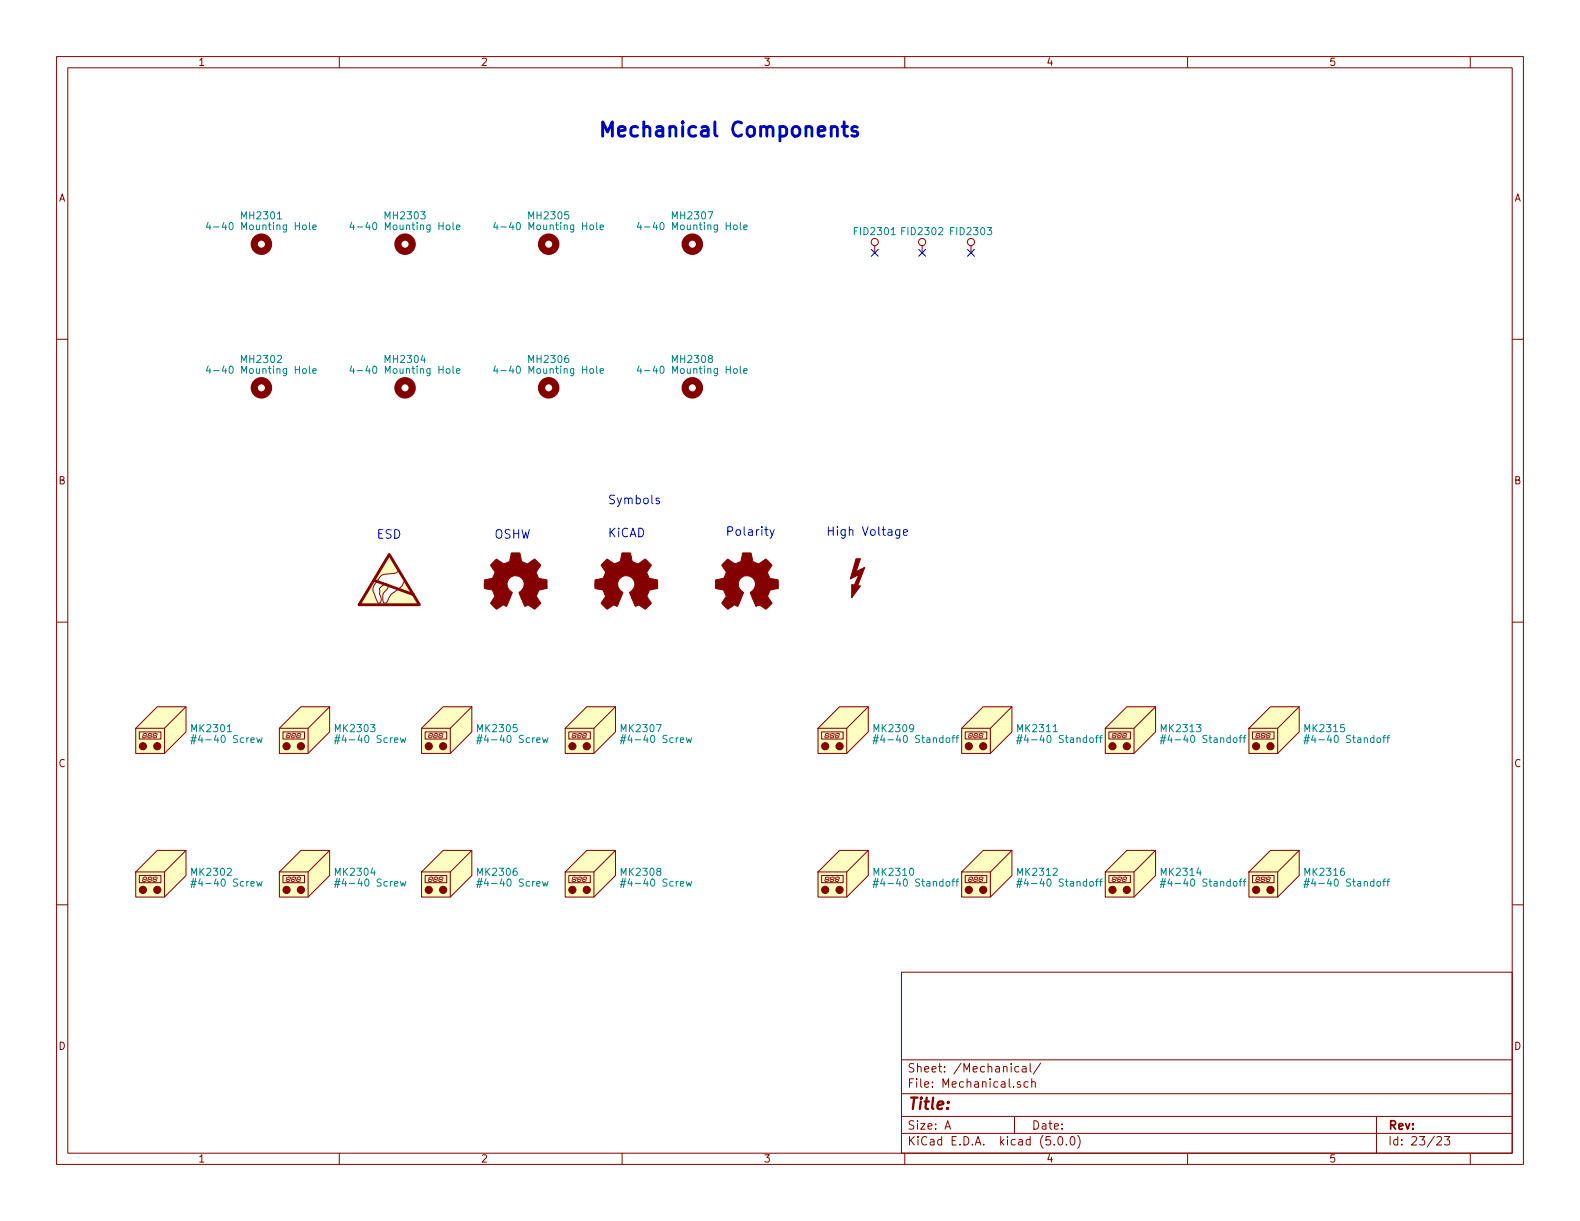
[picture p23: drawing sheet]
<svg xmlns="http://www.w3.org/2000/svg" width="279mm" height="216mm" viewBox="0 0 279 216" stroke-linecap="round" stroke-linejoin="round" font-family="sans-serif">
<defs><g id="words">
<text font-size="3.5" fill="#0000c2" x="105.7" y="24.2">Mechanical Components</text>
<text font-size="2.8" fill="#840000" x="160.4" y="196.2">Title:</text>
<g font-size="2.1" fill="#0000c2">
<text x="107.4" y="89.2">Symbols</text>
<text x="66.5" y="95.2">ESD</text>
<text x="87.4" y="95.2">OSHW</text>
<text x="107.4" y="95">KiCAD</text>
<text x="128.3" y="94.7">Polarity</text>
<text x="146" y="94.7">High Voltage</text>
</g>
<g font-size="2.1" fill="#840000">
<text x="160.4" y="189.6">Sheet: /Mechanical/</text>
<text x="160.4" y="192.3">File: Mechanical.sch</text>
<text x="160.4" y="202.5">KiCad E.D.A. kicad (5.0.0)</text>
<text x="160.4" y="199.7">Size: A</text>
<text x="182.4" y="199.7">Date:</text>
<text x="245.4" y="199.7">Rev:</text>
<text x="245.4" y="202.5">Id: 23/23</text>
</g>
<g font-size="1.8" fill="#840000">
<text x="35" y="11.6">1</text>
<text x="85" y="11.6">2</text>
<text x="135" y="11.6">3</text>
<text x="185" y="11.6">4</text>
<text x="235" y="11.6">5</text>
<text x="10.4" y="35.6">A</text>
<text x="267.8" y="35.6">A</text>
<text x="10.4" y="85.6">B</text>
<text x="267.8" y="85.6">B</text>
<text x="10.4" y="135.6">C</text>
<text x="267.8" y="135.6">C</text>
<text x="10.4" y="185.6">D</text>
<text x="267.8" y="185.6">D</text>
<text x="35" y="205.5">1</text>
<text x="85" y="205.5">2</text>
<text x="135" y="205.5">3</text>
<text x="185" y="205.5">4</text>
<text x="235" y="205.5">5</text>
</g>
<g font-size="1.8" fill="#008484">
<text x="38.1" y="40.7">4-40 Mounting Hole</text>
<text x="42.9" y="38.8">MH2301</text>
<text x="63.5" y="40.7">4-40 Mounting Hole</text>
<text x="68.3" y="38.8">MH2303</text>
<text x="88.9" y="40.7">4-40 Mounting Hole</text>
<text x="93.7" y="38.8">MH2305</text>
<text x="114.3" y="40.7">4-40 Mounting Hole</text>
<text x="119.1" y="38.8">MH2307</text>
<text x="151.3" y="41.6">FID2301</text>
<text x="159.7" y="41.6">FID2302</text>
<text x="168.3" y="41.6">FID2303</text>
<text x="42.9" y="64.2">MH2302</text>
<text x="68.3" y="64.2">MH2304</text>
<text x="93.7" y="64.2">MH2306</text>
<text x="119.1" y="64.2">MH2308</text>
<text x="38.1" y="66.1">4-40 Mounting Hole</text>
<text x="63.5" y="66.1">4-40 Mounting Hole</text>
<text x="88.9" y="66.1">4-40 Mounting Hole</text>
<text x="114.3" y="66.1">4-40 Mounting Hole</text>
<text x="34.1" y="129.5">MK2301</text>
<text x="35" y="131.4">#4-40 Screw</text>
<text x="59.5" y="129.5">MK2303</text>
<text x="60.4" y="131.4">#4-40 Screw</text>
<text x="84.6" y="129.5">MK2305</text>
<text x="85.5" y="131.4">#4-40 Screw</text>
<text x="110" y="129.5">MK2307</text>
<text x="110.9" y="131.4">#4-40 Screw</text>
<text x="154.7" y="129.5">MK2309</text>
<text x="155.9" y="131.4">#4-40 Standoff</text>
<text x="180.1" y="129.5">MK2311</text>
<text x="181.3" y="131.4">#4-40 Standoff</text>
<text x="205.5" y="129.5">MK2313</text>
<text x="206.7" y="131.4">#4-40 Standoff</text>
<text x="230.9" y="129.5">MK2315</text>
<text x="232.1" y="131.4">#4-40 Standoff</text>
<text x="34.1" y="154.9">MK2302</text>
<text x="59.5" y="154.9">MK2304</text>
<text x="84.6" y="154.9">MK2306</text>
<text x="110" y="154.9">MK2308</text>
<text x="154.7" y="154.9">MK2310</text>
<text x="180.1" y="154.9">MK2312</text>
<text x="205.5" y="154.9">MK2314</text>
<text x="230.9" y="154.9">MK2316</text>
<text x="35" y="156.8">#4-40 Screw</text>
<text x="60.4" y="156.8">#4-40 Screw</text>
<text x="85.5" y="156.8">#4-40 Screw</text>
<text x="110.9" y="156.8">#4-40 Screw</text>
<text x="155.9" y="156.8">#4-40 Standoff</text>
<text x="181.3" y="156.8">#4-40 Standoff</text>
<text x="206.7" y="156.8">#4-40 Standoff</text>
<text x="232.1" y="156.8">#4-40 Standoff</text>
</g>
</g></defs>
<g fill="none" stroke="#840000" stroke-width=".18">
<path d="M10 10h259.4v195.9h-259.4zM12 12h255.4v191.9h-255.4zM60 10v2M110 10v2M160 10v2M210 10v2M260 10v2M10 60h2M154.7 44.7h.1M154.7 43.4v1.3M163.1 44.7h.1M163.1 43.4v1.3"/>
<path d="M171.7 44.7h.1M171.7 43.4v1.3M267.4 60h2M68.8 98l1.8 2.9-.7 .4-1.4 .2a1.5 1.5 0 0 0-1.6 1l-.2 .2a1.84 1.84 0 0 0-.4 2.7l.1 .3a1.05 1.05 0 0 0 .7 1 .98 .98 0 0 0 0-1.6l.1-.4a.98 .98 0 0 1 .6-1.2 .48 .48 0 0 1 .6-.2 .48 .48 0 0 1 .2 .5l-.1 .3a1.94 1.94 0 0 0-.7 2.4l.2 .2 .3-.1a5.8 5.8 0 0 1 2.5-2.7l.4-.5a.75 .75 0 0 1 .5-.7l2.5 4.3h-10.8zM10 110h2M267.4 110h2M24.6 129.4h3.8v1.3h-3.8zM25.2 130.1v.3M25.3 130.5h.4M25.3 129.7v.3M25.4 130.1h.3M25.5 129.7h.3"/>
<path d="M25.9 130.1l-.1 .3M26 129.7l-.1 .3M26.2 130.1l-.1 .3M26.2 130.5h.4M26.3 129.7l-.1 .3M26.3 130.1h.3M26.4 129.7h.3M26.8 130.1l-.1 .3M26.9 129.7l-.1 .3M27.1 130.1l-.1 .3M27.1 130.5h.4M27.2 129.7l-.1 .3"/>
<path d="M27.2 130.1h.3M27.3 129.7h.3M27.7 130.1l-.1 .3M27.8 129.7l-.1 .3M27.8 125h5.1v4.4l-3.8 3.8h-5.1v-4.4zM29.1 128.8v4.4M32.9 125l-3.8 3.8h-5.1M50 129.4h3.8v1.3h-3.8zM50.6 130.1v.3M50.7 130.5h.4M50.7 129.7v.3M50.8 130.1h.3"/>
<path d="M50.9 129.7h.3M51.3 130.1l-.1 .3M51.4 129.7l-.1 .3M51.6 130.1l-.1 .3M51.6 130.5h.4M51.7 129.7l-.1 .3M51.7 130.1h.3M51.8 129.7h.3M52.2 130.1l-.1 .3M52.3 129.7l-.1 .3M52.5 130.1l-.1 .3M52.5 130.5h.4"/>
<path d="M52.6 129.7l-.1 .3M52.6 130.1h.3M52.7 129.7h.3M53.1 130.1l-.1 .3M53.2 129.7l-.1 .3M53.2 125h5.1v4.4l-3.8 3.8h-5.1v-4.4zM54.5 128.8v4.4M58.3 125l-3.8 3.8h-5.1M75.2 129.4h3.8v1.3h-3.8zM75.8 130.1l-.1 .3M75.8 130.5h.4M75.9 129.7l-.1 .3"/>
<path d="M75.9 130.1h.4M76 129.7h.4M76.4 130.1v.3M76.5 129.7v.3M76.7 130.1v.3M76.8 130.5h.3M76.8 129.7v.3M76.9 130.1h.3M77 129.7h.3M77.3 130.1v.3M77.4 129.7v.3M77.6 130.1v.3"/>
<path d="M77.7 130.5h.3M77.7 129.7v.3M77.8 130.1h.3M77.9 129.7h.3M78.2 130.1v.3M78.3 129.7v.3M78.4 125h5v4.4l-3.8 3.8h-5.1v-4.4zM79.6 128.8v4.4M83.4 125l-3.8 3.8h-5.1M100.6 129.4h3.8v1.3h-3.8zM101.2 130.1l-.1 .3M101.2 130.5h.4"/>
<path d="M101.3 129.7l-.1 .3M101.3 130.1h.4M101.4 129.7h.4M101.8 130.1v.3M101.9 129.7v.3M102.1 130.1v.3M102.2 130.5h.3M102.2 129.7v.3M102.3 130.1h.3M102.4 129.7h.3M102.7 130.1v.3M102.8 129.7v.3"/>
<path d="M103 130.1v.3M103.1 130.5h.3M103.1 129.7v.3M103.2 130.1h.3M103.3 129.7h.3M103.6 130.1v.3M103.7 129.7v.3M103.8 125h5v4.4l-3.8 3.8h-5.1v-4.4zM105 128.8v4.4M108.8 125l-3.8 3.8h-5.1M145.3 129.4h3.8v1.3h-3.8zM145.9 130.1l-.1 .3"/>
<path d="M145.9 130.5h.4M146 129.7l-.1 .3M146 130.1h.4M146.2 129.7h.3M146.5 130.1v.3M146.6 129.7v.3M146.8 130.1v.3M146.9 130.5h.3M146.9 129.7v.3M147 130.1h.3M147.1 129.7h.3M147.4 130.1v.3"/>
<path d="M147.5 129.7v.3M147.7 130.1v.3M147.8 130.5h.3M147.8 129.7v.3M147.9 130.1h.3M148 129.7h.3M148.3 130.1v.3M148.4 129.7v.3M148.5 125h5v4.4l-3.8 3.8h-5v-4.4zM149.7 128.8v4.4M153.5 125l-3.8 3.8h-5M170.7 129.4h3.8v1.3h-3.8z"/>
<path d="M171.3 130.1l-.1 .3M171.3 130.5h.4M171.4 129.7l-.1 .3M171.4 130.1h.4M171.6 129.7h.3M171.9 130.1v.3M172 129.7v.3M172.2 130.1v.3M172.3 130.5h.3M172.3 129.7v.3M172.4 130.1h.3M172.5 129.7h.3"/>
<path d="M172.8 130.1v.3M172.9 129.7v.3M173.1 130.1v.3M173.2 130.5h.3M173.2 129.7v.3M173.3 130.1h.3M173.4 129.7h.3M173.7 130.1v.3M173.8 129.7v.3M173.9 125h5v4.4l-3.8 3.8h-5v-4.4zM175.1 128.8v4.4M178.9 125l-3.8 3.8h-5"/>
<path d="M196.1 129.4h3.8v1.3h-3.8zM196.7 130.1l-.1 .3M196.7 130.5h.4M196.8 129.7l-.1 .3M196.8 130.1h.4M197 129.7h.3M197.3 130.1v.3M197.4 129.7v.3M197.6 130.1v.3M197.7 130.5h.3M197.7 129.7v.3M197.8 130.1h.3"/>
<path d="M197.9 129.7h.3M198.2 130.1v.3M198.3 129.7v.3M198.5 130.1v.3M198.6 130.5h.3M198.6 129.7v.3M198.7 130.1h.3M198.8 129.7h.3M199.1 130.1v.3M199.2 129.7v.3M199.3 125h5v4.4l-3.8 3.8h-5v-4.4zM200.5 128.8v4.4"/>
<path d="M204.3 125l-3.8 3.8h-5M221.5 129.4h3.8v1.3h-3.8zM222.1 130.1l-.1 .3M222.1 130.5h.4M222.2 129.7l-.1 .3M222.2 130.1h.4M222.4 129.7h.3M222.7 130.1v.3M222.8 129.7v.3M223 130.1v.3M223.1 130.5h.3M223.1 129.7v.3"/>
<path d="M223.2 130.1h.3M223.3 129.7h.3M223.6 130.1v.3M223.7 129.7v.3M223.9 130.1v.3M224 130.5h.3M224 129.7v.3M224.1 130.1h.3M224.2 129.7h.3M224.5 130.1v.3M224.6 129.7v.3M224.7 125h5v4.4l-3.8 3.8h-5v-4.4z"/>
<path d="M225.9 128.8v4.4M229.7 125l-3.8 3.8h-5M10 160h2M24.6 154.8h3.8v1.3h-3.8zM25.2 155.5v.3M25.3 155.9h.4M25.3 155.1v.3M25.4 155.5h.3M25.5 155.1h.3M25.9 155.5l-.1 .3M26 155.1l-.1 .3M26.2 155.5l-.1 .3"/>
<path d="M26.2 155.9h.4M26.3 155.1l-.1 .3M26.3 155.5h.3M26.4 155.1h.3M26.8 155.5l-.1 .3M26.9 155.1l-.1 .3M27.1 155.5l-.1 .3M27.1 155.9h.4M27.2 155.1l-.1 .3M27.2 155.5h.3M27.3 155.1h.3M27.7 155.5l-.1 .3"/>
<path d="M27.8 155.1l-.1 .3M27.8 150.4h5.1v4.4l-3.8 3.8h-5.1v-4.4zM29.1 154.2v4.4M32.9 150.4l-3.8 3.8h-5.1M50 154.8h3.8v1.3h-3.8zM50.6 155.5v.3M50.7 155.9h.4M50.7 155.1v.3M50.8 155.5h.3M50.9 155.1h.3M51.3 155.5l-.1 .3M51.4 155.1l-.1 .3"/>
<path d="M51.6 155.5l-.1 .3M51.6 155.9h.4M51.7 155.1l-.1 .3M51.7 155.5h.3M51.8 155.1h.3M52.2 155.5l-.1 .3M52.3 155.1l-.1 .3M52.5 155.5l-.1 .3M52.5 155.9h.4M52.6 155.1l-.1 .3M52.6 155.5h.3M52.7 155.1h.3"/>
<path d="M53.1 155.5l-.1 .3M53.2 155.1l-.1 .3M53.2 150.4h5.1v4.4l-3.8 3.8h-5.1v-4.4zM54.5 154.2v4.4M58.3 150.4l-3.8 3.8h-5.1M74.5 154.2l3.9-3.8h5v4.4l-3.8 3.8h-5.1zM75.2 154.8h3.8v1.3h-3.8zM75.8 155.5l-.1 .3M75.8 155.9h.4M75.9 155.1l-.1 .3M75.9 155.5h.4M76 155.1h.4"/>
<path d="M76.4 155.5v.3M76.5 155.1v.3M76.7 155.5v.3M76.8 155.9h.3M76.8 155.1v.3M76.9 155.5h.3M77 155.1h.3M77.3 155.5v.3M77.4 155.1v.3M77.6 155.5v.3M77.7 155.9h.3M77.7 155.1v.3"/>
<path d="M77.8 155.5h.3M77.9 155.1h.3M78.2 155.5v.3M78.3 155.1v.3M79.6 154.2v4.4M83.4 150.4l-3.8 3.8h-5.1M100.6 154.8h3.8v1.3h-3.8zM101.2 155.5l-.1 .3M101.2 155.9h.4M101.3 155.1l-.1 .3M101.3 155.5h.4M101.4 155.1h.4"/>
<path d="M101.8 155.5v.3M101.9 155.1v.3M102.1 155.5v.3M102.2 155.9h.3M102.2 155.1v.3M102.3 155.5h.3M102.4 155.1h.3M102.7 155.5v.3M102.8 155.1v.3M103 155.5v.3M103.1 155.9h.3M103.1 155.1v.3"/>
<path d="M103.2 155.5h.3M103.3 155.1h.3M103.6 155.5v.3M103.7 155.1v.3M103.8 150.4h5v4.4l-3.8 3.8h-5.1v-4.4zM105 154.2v4.4M108.8 150.4l-3.8 3.8h-5.1M145.3 154.8h3.8v1.3h-3.8zM145.9 155.5l-.1 .3M145.9 155.9h.4M146 155.1l-.1 .3M146 155.5h.4"/>
<path d="M146.2 155.1h.3M146.5 155.5v.3M146.6 155.1v.3M146.8 155.5v.3M146.9 155.9h.3M146.9 155.1v.3M147 155.5h.3M147.1 155.1h.3M147.4 155.5v.3M147.5 155.1v.3M147.7 155.5v.3M147.8 155.9h.3"/>
<path d="M147.8 155.1v.3M147.9 155.5h.3M148 155.1h.3M148.3 155.5v.3M148.4 155.1v.3M148.5 150.4h5v4.4l-3.8 3.8h-5v-4.4zM149.7 154.2v4.4M153.5 150.4l-3.8 3.8h-5M170.1 154.2l3.8-3.8h5v4.4l-3.8 3.8h-5zM170.7 154.8h3.8v1.3h-3.8zM171.3 155.5l-.1 .3M171.3 155.9h.4"/>
<path d="M171.4 155.1l-.1 .3M171.4 155.5h.4M171.6 155.1h.3M171.9 155.5v.3M172 155.1v.3M172.2 155.5v.3M172.3 155.9h.3M172.3 155.1v.3M172.4 155.5h.3M172.5 155.1h.3M172.8 155.5v.3M172.9 155.1v.3"/>
<path d="M173.1 155.5v.3M173.2 155.9h.3M173.2 155.1v.3M173.3 155.5h.3M173.4 155.1h.3M173.7 155.5v.3M173.8 155.1v.3M175.1 154.2v4.4M178.9 150.4l-3.8 3.8h-5M196.1 154.8h3.8v1.3h-3.8zM196.7 155.5l-.1 .3M196.7 155.9h.4"/>
<path d="M196.8 155.1l-.1 .3M196.8 155.5h.4M197 155.1h.3M197.3 155.5v.3M197.4 155.1v.3M197.6 155.5v.3M197.7 155.9h.3M197.7 155.1v.3M197.8 155.5h.3M197.9 155.1h.3M198.2 155.5v.3M198.3 155.1v.3"/>
<path d="M198.5 155.5v.3M198.6 155.9h.3M198.6 155.1v.3M198.7 155.5h.3M198.8 155.1h.3M199.1 155.5v.3M199.2 155.1v.3M199.3 150.4h5v4.4l-3.8 3.8h-5v-4.4zM200.5 154.2v4.4M204.3 150.4l-3.8 3.8h-5M221.5 154.8h3.8v1.3h-3.8zM222.1 155.5l-.1 .3"/>
<path d="M222.1 155.9h.4M222.2 155.1l-.1 .3M222.2 155.5h.4M222.4 155.1h.3M222.7 155.5v.3M222.8 155.1v.3M223 155.5v.3M223.1 155.9h.3M223.1 155.1v.3M223.2 155.5h.3M223.3 155.1h.3M223.6 155.5v.3"/>
<path d="M223.7 155.1v.3M223.9 155.5v.3M224 155.9h.3M224 155.1v.3M224.1 155.5h.3M224.2 155.1h.3M224.5 155.5v.3M224.6 155.1v.3M224.7 150.4h5v4.4l-3.8 3.8h-5v-4.4zM225.9 154.2v4.4M229.7 150.4l-3.8 3.8h-5M267.4 160h2"/>
<path d="M159.4 171.9h108v32h-108zM159.4 197.4h108M159.4 193.4h108M159.4 187.4h108M167.1 199.7l.5-1.5 .5 1.5M167.2 199.2h.8M179.4 197.4v3M180.2 188.6h-.5l-.2 .2 .1 .7h.6M180.4 191.3h-.3l-.2 .2 .1 .2 .4 .1v.4h-.5M180.8 188.6h.6l.1 1M181.5 188.9l-.6 .1-.2 .2 .2 .4 .6-.1M181.8 191.3h-.4l-.3 .2 .1 .6 .2 .2 .4-.1"/>
<path d="M182.2 188.1v1.3l.2 .2M182.4 191.4l.3-.1h.3l.1 1M182.4 190.8v1.5M184 188l-1.3 1.9M243.4 197.4v6.5M60 203.9v2M110 203.9v2M159.4 200.4h108M160 203.9v2M186.4 202.3v.2M187.2 201.1l.4-.1a.94 .94 0 0 1 0 1.5 .79 .79 0 0 1-.4-1.4zM188.6 202.3v.2"/>
<path d="M189.4 201.1l.3-.1a.94 .94 0 0 1 0 1.5 .82 .82 0 0 1-.3-1.4zM190.6 200.8a1.71 1.71 0 0 1 0 2.2M210 203.9v2M254.1 201.1l.2-.1h.4l.2 .4-.9 1.1h.9M255.4 201h1l-.5 .5 .4 .2v.6l-.2 .2-.7-.2M260 203.9v2"/>
<circle cx="154.7" cy="42.8" r=".63"/>
<circle cx="163.1" cy="42.8" r=".63"/>
<circle cx="171.7" cy="42.8" r=".63"/>
</g>
<g fill="none" stroke="#840000" stroke-width="1.3">
<circle cx="46.2" cy="43.2" r="1.27"/>
<circle cx="71.6" cy="43.2" r="1.27"/>
<circle cx="97" cy="43.2" r="1.27"/>
<circle cx="122.4" cy="43.2" r="1.27"/>
<circle cx="46.2" cy="68.6" r="1.27"/>
<circle cx="71.6" cy="68.6" r="1.27"/>
<circle cx="97" cy="68.6" r="1.27"/>
<circle cx="122.4" cy="68.6" r="1.27"/>
</g>
<g fill="none" stroke="#008484" stroke-width=".18">
<path d="M36.8 39.3l-.3 .9h.8M37.1 39.8v.8M53.6 39.8h.3l.3 .2-.1 .6h-.4l-.2-.2zM54.7 39.3v1.1l.2 .2M62.2 39.3l-.3 .9h.8M62.5 39.8v.8M79 39.8h.3l.3 .2-.1 .6h-.4l-.2-.2zM80.1 39.3v1.1l.2 .2M87.6 39.3l-.3 .9h.8M87.9 39.8v.8M104.4 39.8h.3l.3 .2-.1 .6h-.4l-.2-.2zM105.5 39.3v1.1l.2 .2"/>
<path d="M113 39.3l-.3 .9h.8M113.3 39.8v.8M129.8 39.8h.3l.3 .2-.1 .6h-.4l-.2-.2zM130.9 39.3v1.1l.2 .2M55.3 40.2l.6-.1v-.3h-.4l-.2 .2 .1 .6h.5M80.7 40.2l.6-.1v-.3h-.4l-.2 .2 .1 .6h.5M106.1 40.2l.6-.1v-.3h-.4l-.2 .2 .1 .6h.5M131.5 40.2l.6-.1v-.3h-.4l-.2 .2 .1 .6h.5M36.8 64.7l-.3 .9h.8M37.1 65.2v.8M53.6 65.2h.3l.3 .2-.1 .6h-.4l-.2-.2zM54.7 64.7v1.1l.2 .2"/>
<path d="M55.3 65.6l.6-.1v-.3h-.4l-.2 .2 .1 .6h.5M62.2 64.7l-.3 .9h.8M62.5 65.2v.8M79 65.2h.3l.3 .2-.1 .6h-.4l-.2-.2zM80.1 64.7v1.1l.2 .2M80.7 65.6l.6-.1v-.3h-.4l-.2 .2 .1 .6h.5M87.6 64.7l-.3 .9h.8M87.9 65.2v.8M104.4 65.2h.3l.3 .2-.1 .6h-.4l-.2-.2zM105.5 64.7v1.1l.2 .2M106.1 65.6l.6-.1v-.3h-.4l-.2 .2 .1 .6h.5M113 64.7l-.3 .9h.8"/>
<path d="M113.3 65.2v.8M129.8 65.2h.3l.3 .2-.1 .6h-.4l-.2-.2zM130.9 64.7v1.1l.2 .2M131.5 65.6l.6-.1v-.3h-.4l-.2 .2 .1 .6h.5M33.7 131h.9M33.8 130.5h.9M34.2 129.9l-.4 1.6M34.6 129.9l-.3 1.6M40.2 129.4h.7M45.4 130.5l.2 .8 .3-.6 .2 .6 .3-.8M59.1 131h.9M59.2 130.5h.9"/>
<path d="M59.6 129.9l-.4 1.6M60 129.9l-.3 1.6M70.8 130.5l.2 .8 .3-.6 .2 .6 .3-.8M84.3 131h.9M84.4 130.5h.9M84.8 129.9l-.4 1.6M85.2 129.9l-.4 1.6M95.9 130.5l.3 .8 .2-.6 .3 .6 .2-.8M109.7 131h.9M109.8 130.5h.9M110.2 129.9l-.4 1.6M110.6 129.9l-.4 1.6"/>
<path d="M121.3 130.5l.3 .8 .2-.6 .3 .6 .2-.8M154.4 131h.8M154.5 130.5h.9M154.8 129.9l-.3 1.6M155.2 129.9l-.3 1.6M168.3 130.5h.5M168.8 130l-.3 .2v1.1M169 130.5h.5M169.5 130l-.3 .2v1.1M179.8 131h.8M179.9 130.5h.9M180.2 129.9l-.3 1.6"/>
<path d="M180.6 129.9l-.3 1.6M186.2 129.4h.8M193.7 130.5h.5M194.2 130l-.3 .2v1.1M194.4 130.5h.5M194.9 130l-.3 .2v1.1M205.2 131h.8M205.3 130.5h.9M205.6 129.9l-.3 1.6M206 129.9l-.3 1.6M219.1 130.5h.5M219.6 130l-.3 .2v1.1"/>
<path d="M219.8 130.5h.5M220.3 130l-.3 .2v1.1M230.6 131h.8M230.7 130.5h.9M231 129.9l-.3 1.6M231.4 129.9l-.3 1.6M244.5 130.5h.5M245 130l-.3 .2v1.1M245.2 130.5h.5M245.7 130l-.3 .2v1.1M33.7 156.4h.9M33.8 155.9h.9"/>
<path d="M34.2 155.3l-.4 1.6M34.6 155.3l-.3 1.6M45.4 155.9l.2 .8 .3-.6 .2 .6 .3-.8M59.1 156.4h.9M59.2 155.9h.9M59.6 155.3l-.4 1.6M60 155.3l-.3 1.6M70.8 155.9l.2 .8 .3-.6 .2 .6 .3-.8M84.3 156.4h.9M84.4 155.9h.9M84.8 155.3l-.4 1.6M85.2 155.3l-.4 1.6"/>
<path d="M95.9 155.9l.3 .8 .2-.6 .3 .6 .2-.8M109.7 156.4h.9M109.8 155.9h.9M110.2 155.3l-.4 1.6M110.6 155.3l-.4 1.6M121.3 155.9l.3 .8 .2-.6 .3 .6 .2-.8M154.4 156.4h.8M154.5 155.9h.9M154.8 155.3l-.3 1.6M155.2 155.3l-.3 1.6M168.3 155.9h.5M168.8 155.4l-.3 .2v1.1"/>
<path d="M169 155.9h.5M169.5 155.4l-.3 .2v1.1M179.8 156.4h.8M179.9 155.9h.9M180.2 155.3l-.3 1.6M180.6 155.3l-.3 1.6M193.7 155.9h.5M194.2 155.4l-.3 .2v1.1M194.4 155.9h.5M194.9 155.4l-.3 .2v1.1M205.2 156.4h.8M205.3 155.9h.9"/>
<path d="M205.6 155.3l-.3 1.6M206 155.3l-.3 1.6M219.1 155.9h.5M219.6 155.4l-.3 .2v1.1M219.8 155.9h.5M220.3 155.4l-.3 .2v1.1M230.6 156.4h.8M230.7 155.9h.9M231 155.3l-.3 1.6M231.4 155.3l-.3 1.6M244.5 155.9h.5M245 155.4l-.3 .2v1.1"/>
<path d="M245.2 155.9h.5M245.7 155.4l-.3 .2v1.1"/>
</g>
<path d="M154.1 44.1l1.2 1.2M155.3 44.1l-1.2 1.2M162.5 44.1l1.2 1.2M163.7 44.1l-1.2 1.2M171.1 44.1l1.2 1.2M172.3 44.1l-1.2 1.2" fill="none" stroke="#000084" stroke-width=".18"/>
<g fill="#ffffc2" stroke="#ffffc2" stroke-width=".18">
<path d="M68.8 98l1.8 2.9-.7 .4-1.4 .2a1.5 1.5 0 0 0-1.6 1l-.2 .2a1.84 1.84 0 0 0-.4 2.7l.1 .3a1.05 1.05 0 0 0 .7 1 .98 .98 0 0 0 0-1.6l.1-.4a.98 .98 0 0 1 .6-1.2 .48 .48 0 0 1 .6-.2 .48 .48 0 0 1 .2 .5l-.1 .3a1.94 1.94 0 0 0-.7 2.4l.2 .2 .3-.1a5.8 5.8 0 0 1 2.5-2.7l.4-.5a.75 .75 0 0 1 .5-.7l2.5 4.3h-10.8z"/>
<path d="M27.8 125h5.1v4.4l-3.8 3.8h-5.1v-4.4z"/>
<path d="M53.2 125h5.1v4.4l-3.8 3.8h-5.1v-4.4z"/>
<path d="M78.4 125h5v4.4l-3.8 3.8h-5.1v-4.4z"/>
<path d="M103.8 125h5v4.4l-3.8 3.8h-5.1v-4.4z"/>
<path d="M27.8 150.4h5.1v4.4l-3.8 3.8h-5.1v-4.4z"/>
<path d="M53.2 150.4h5.1v4.4l-3.8 3.8h-5.1v-4.4z"/>
<path d="M74.5 154.2l3.9-3.8h5v4.4l-3.8 3.8h-5.1z"/>
<path d="M103.8 150.4h5v4.4l-3.8 3.8h-5.1v-4.4z"/>
<path d="M148.5 125h5v4.4l-3.8 3.8h-5v-4.4z"/>
<path d="M173.9 125h5v4.4l-3.8 3.8h-5v-4.4z"/>
<path d="M199.3 125h5v4.4l-3.8 3.8h-5v-4.4z"/>
<path d="M224.7 125h5v4.4l-3.8 3.8h-5v-4.4z"/>
<path d="M148.5 150.4h5v4.4l-3.8 3.8h-5v-4.4z"/>
<path d="M170.1 154.2l3.8-3.8h5v4.4l-3.8 3.8h-5z"/>
<path d="M199.3 150.4h5v4.4l-3.8 3.8h-5v-4.4z"/>
<path d="M224.7 150.4h5v4.4l-3.8 3.8h-5v-4.4z"/>
</g>
<path d="M68.8 98l5.4 8.9h-10.7zM66.2 102.6l7 2.6" fill="none" stroke="#840000" stroke-width=".51"/>
<g fill="#840000" stroke="#840000" stroke-width=".18">
<path d="M87.5 99.1l.3-.2 .9 .5a.62 .62 0 0 0 1 0h.2a1.62 1.62 0 0 0 .5-1.4l.1-.2h1.4l.2 .8a.74 .74 0 0 0 .7 .9l.5 .2 1.3-.8 1 1-.4 .7a.75 .75 0 0 0-.2 1.2l.2 .5 1.5 .2v1.5l-1.4 .3-.1 .1a1.23 1.23 0 0 0-.2 1.2l.6 1.1-.1 .1-1 .9-.8-.5a.54 .54 0 0 0-.8 0l-1.1-2.3a2.33 2.33 0 0 0 .9-2 1.54 1.54 0 0 0-2.5-.7 1.54 1.54 0 0 0 .4 2.6l-1.1 2.4a.69 .69 0 0 0-1.1 .1l-.6 .4-1.1-1 .8-1.2-.2-.6a.71 .71 0 0 0-.9-.7l-.8-.2v-1.5h.5a1.11 1.11 0 0 0 1.2-.7 .72 .72 0 0 0-.2-1.2l-.4-.7z"/>
<path d="M106.8 99.4l.6-.5 .9 .5a.62 .62 0 0 0 1 0h.2a1.62 1.62 0 0 0 .4-1.4l.1-.2h1.5l.2 .8a.74 .74 0 0 0 .6 .9l.5 .2 1.3-.8 1.1 1-.4 .7a.75 .75 0 0 0-.2 1.2l.2 .5 1.5 .2v1.5l-1.4 .3-.1 .1a1.23 1.23 0 0 0-.3 1.2l.7 1.1-.1 .1-1 .9-.8-.5a.54 .54 0 0 0-.9 0l-1-2.3a2.33 2.33 0 0 0 .8-2 1.54 1.54 0 0 0-2.5-.7 1.54 1.54 0 0 0 .5 2.6l-1.1 2.4a.69 .69 0 0 0-1.1 .1l-.6 .4-1.1-1 .8-1.2-.2-.6a.71 .71 0 0 0-1-.7l-.7-.2v-1.5h.5a1.11 1.11 0 0 0 1.2-.7 .72 .72 0 0 0-.2-1.2l-.4-.7z"/>
<path d="M128.1 99.4l.6-.5 .9 .5a.62 .62 0 0 0 1 0h.2a1.62 1.62 0 0 0 .5-1.4l.1-.2h1.4l.2 .8a.74 .74 0 0 0 .7 .9l.5 .2 1.3-.8 1 1-.4 .7a.75 .75 0 0 0-.2 1.2l.2 .5 1.5 .2v1.5l-1.4 .3-.1 .1a1.23 1.23 0 0 0-.2 1.2l.6 1.1-.1 .1-1 .9-.8-.5a.54 .54 0 0 0-.8 0l-1.1-2.3a2.33 2.33 0 0 0 .9-2 1.54 1.54 0 0 0-2.5-.7 1.54 1.54 0 0 0 .4 2.6l-1.1 2.4a.69 .69 0 0 0-1.1 .1l-.6 .4-1.1-1 .8-1.2-.2-.6a.71 .71 0 0 0-.9-.7l-.8-.2v-1.5h.5a1.11 1.11 0 0 0 1.2-.7 .72 .72 0 0 0-.2-1.2l-.4-.7z"/>
<circle cx="25.3" cy="132" r=".63"/>
<circle cx="27.8" cy="132" r=".63"/>
<circle cx="50.7" cy="132" r=".63"/>
<circle cx="53.2" cy="132" r=".63"/>
<circle cx="75.8" cy="132" r=".63"/>
<circle cx="78.4" cy="132" r=".63"/>
<circle cx="101.2" cy="132" r=".63"/>
<circle cx="103.8" cy="132" r=".63"/>
<circle cx="25.3" cy="157.4" r=".63"/>
<circle cx="27.8" cy="157.4" r=".63"/>
<circle cx="50.7" cy="157.4" r=".63"/>
<circle cx="53.2" cy="157.4" r=".63"/>
<circle cx="75.8" cy="157.4" r=".63"/>
<circle cx="78.4" cy="157.4" r=".63"/>
<circle cx="101.2" cy="157.4" r=".63"/>
<circle cx="103.8" cy="157.4" r=".63"/>
<circle cx="145.9" cy="132" r=".63"/>
<circle cx="148.5" cy="132" r=".63"/>
<circle cx="171.3" cy="132" r=".63"/>
<circle cx="173.9" cy="132" r=".63"/>
<circle cx="196.7" cy="132" r=".63"/>
<circle cx="199.3" cy="132" r=".63"/>
<circle cx="222.1" cy="132" r=".63"/>
<circle cx="224.7" cy="132" r=".63"/>
<circle cx="145.9" cy="157.4" r=".63"/>
<circle cx="148.5" cy="157.4" r=".63"/>
<circle cx="171.3" cy="157.4" r=".63"/>
<circle cx="173.9" cy="157.4" r=".63"/>
<circle cx="196.7" cy="157.4" r=".63"/>
<circle cx="199.3" cy="157.4" r=".63"/>
<circle cx="222.1" cy="157.4" r=".63"/>
<circle cx="224.7" cy="157.4" r=".63"/>
</g>
<path d="M116.6 88.1h-.4l-.2 .2 .1 .2 .5 .1v.4h-.6M136.2 93.6l.3 1.1M136.9 93.6l-.5 1.4-.2 .2M159.1 93.6v1.3l-.3 .3-.4-.1M159.1 93.7l-.4-.1-.3 .2v.7a.48 .48 0 0 0 .7 .1M159.8 94.2l.7-.2-.1-.3-.4-.1-.2 .3v.7h.6" fill="none" stroke="#0000c2" stroke-width=".18"/>
<g fill="#840000" stroke="#840000" stroke-width=".2">
<path d="M150.6 103.4l1.5 .2-1.5 2.1z"/>
<path d="M151.4 98.8h.7l-.7 2.3 1.5-.8-1.3 3.3-.5-.2 .8-1.8-1.5 .8z"/>
</g>
<path d="M148.9 22.4h1M149.3 21.5v2.2l.1 .3 .5 .1M151.6 22.5l-.6-.1-.3 .1-.1 .2 .1 .4 .9 .2 .1 .3-.1 .4-.3 .1-.7-.1" fill="none" stroke="#0000c2" stroke-width=".51"/>
<use href="#words"/>
</svg>
